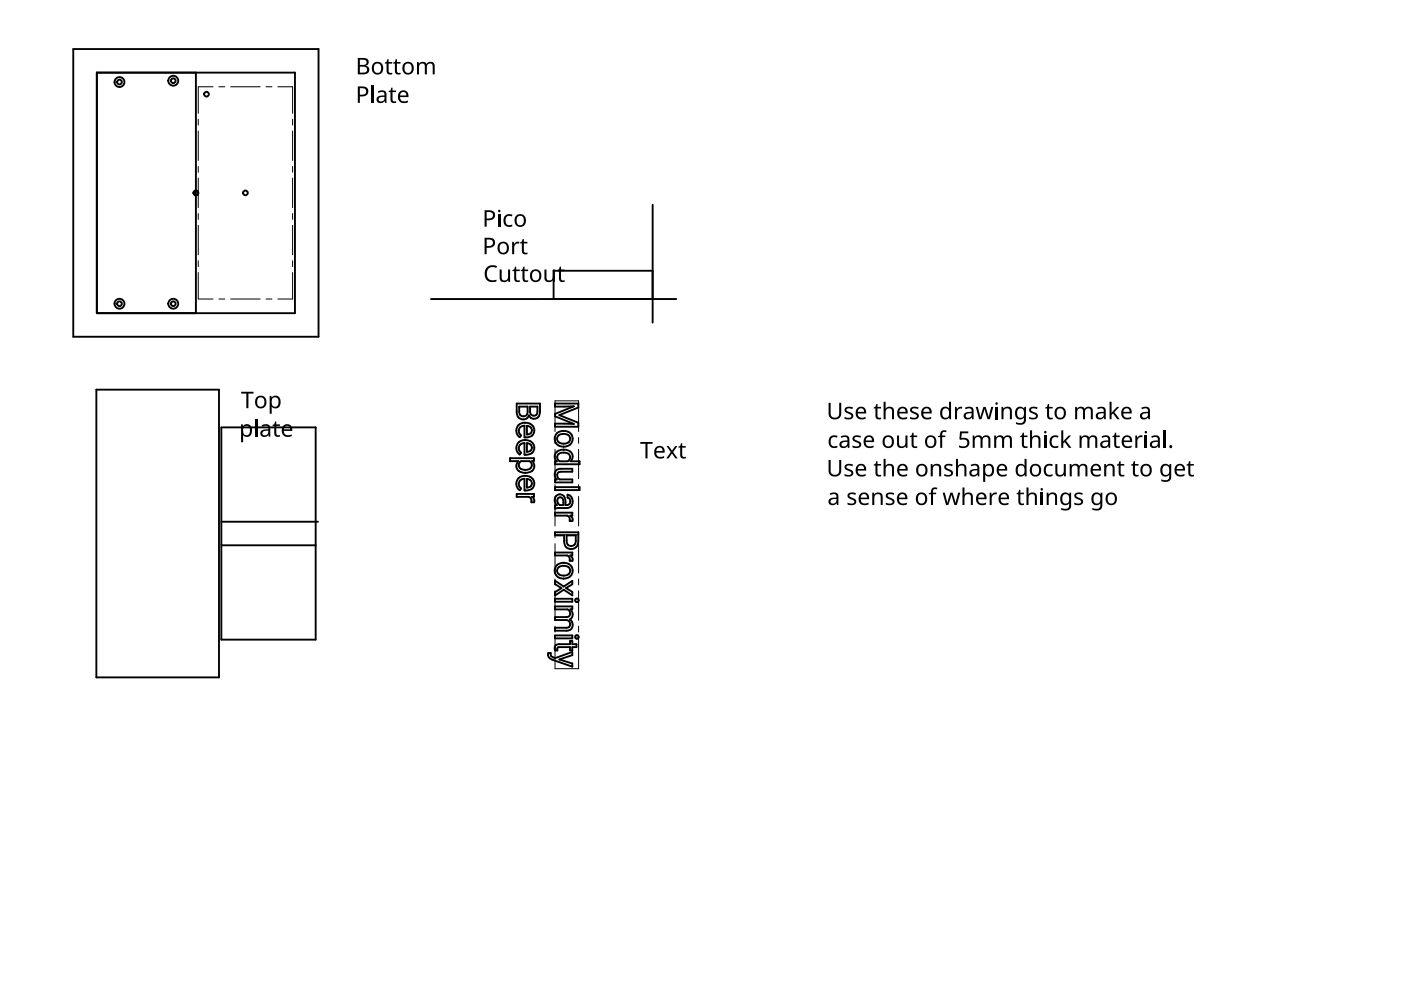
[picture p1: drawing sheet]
<svg xmlns="http://www.w3.org/2000/svg" width="297mm" height="210mm" viewBox="0 0 297 210" stroke-linecap="round" stroke-linejoin="round" font-family="sans-serif">
<g fill="none" stroke="#000" stroke-width=".4">
<path d="M15.5 10.4h52v61h-52zM20.5 15.4h42v51h-42zM41.5 15.4v51M138.4 57.4h-21v6M138.4 43.4v25M91.4 63.4h52M20.4 82.6h26v61h-26zM46.9 90.6h20v45h-20zM108.1 97.1h5.1v.6h-.4a1.47 1.47 0 0 1 .3 1.9 1.47 1.47 0 0 1-1.7 .6 1.5 1.5 0 0 1-1.7-.6 1.5 1.5 0 0 1 .2-1.8h-1.8zM109.5 85.6h5a5.1 5.1 0 0 1-.2 2.6 1.19 1.19 0 0 1-1.1 .6 1.19 1.19 0 0 1-1.1-.7 1.36 1.36 0 0 1-1.6 .8 1.36 1.36 0 0 1-1-1.6zM110 90.1a1.94 1.94 0 0 1 2.1-.4 1.94 1.94 0 0 1 1.2 1.9 1.7 1.7 0 0 1-2.1 1.1v-2.4a1.13 1.13 0 0 0-1.1 .7 1.13 1.13 0 0 0 .4 1.3l-.3 .4a1.72 1.72 0 0 1-.2-2.6zM110 93.8a1.94 1.94 0 0 1 2.1-.4 1.94 1.94 0 0 1 1.2 1.8 1.7 1.7 0 0 1-2.1 1.2v-2.5a1.13 1.13 0 0 0-1.1 .8 1.13 1.13 0 0 0 .4 1.3l-.3 .4a1.72 1.72 0 0 1-.2-2.6z"/>
<path d="M110.1 86.2h1.8v1.1a.89 .89 0 0 1-.9 1 .89 .89 0 0 1-.9-1zM110.3 97.9l.2-.1h1.7a1.02 1.02 0 0 1 .5 1.3 1.02 1.02 0 0 1-1.3 .5 1.05 1.05 0 0 1-1.2-.4 1.05 1.05 0 0 1 .1-1.3zM111.7 94a.93 .93 0 0 1 1.1 .9 .93 .93 0 0 1-1.1 .9zM111.7 90.3a.93 .93 0 0 1 1.1 .9 .93 .93 0 0 1-1.1 .9zM112.4 86.2h1.5v1a.8 .8 0 0 1-.7 .9 .8 .8 0 0 1-.8-.9zM117.7 85.6h4.9v.8l-4 1.6 4 1.6v.9h-4.9v-.7l4 .1-4-1.6v-.5l4-1.7-4 .1zM117.9 96a2.32 2.32 0 0 1 3.4 .2l.1 .9-.4 .7h1.9v.6h-5.2v-.5l.4-.1-.4-.4-.1-.6zM117.9 99.7l.7-.3h2.7v.6h-2.3a.84 .84 0 0 0-.9 .7 .84 .84 0 0 0 .6 1h2.6v.6h-3.6v-.6h.3a1.45 1.45 0 0 1-.1-2zM118.1 91.8a1.9 1.9 0 0 1 2.3-.2 1.9 1.9 0 0 1 .9 2.1 1.97 1.97 0 0 1-2.1 1 1.97 1.97 0 0 1-1.6-1.7l.1-.6zM118.3 96.4a1.72 1.72 0 0 1 2.5 .3l-.1 .7-.3 .4h-1.7l-.5-.6zM118.5 92.3a1.68 1.68 0 0 1 2.4 .4 1.3 1.3 0 0 1-2 1.3 .97 .97 0 0 1-.8-.7 .97 .97 0 0 1 .4-1zM46.9 110.6h20.5"/>
<path d="M46.9 115.6h20M109.5 104.7h3.7v.6h-.4l.5 .7-.1 .5h-.5v-.3a.83 .83 0 0 0-.5-.8h-2.7zM110 101.4a1.94 1.94 0 0 1 2.1-.4 1.94 1.94 0 0 1 1.2 1.8 1.7 1.7 0 0 1-2.1 1.2v-2.5a1.13 1.13 0 0 0-1.1 .8 1.13 1.13 0 0 0 .4 1.3l-.3 .3a1.72 1.72 0 0 1-.2-2.5zM111.7 101.5a.93 .93 0 0 1 1.1 1 .93 .93 0 0 1-1.1 .9zM117.7 117.1h3.6v.7h-.4l.5 .6v.5h-.6v-.3a.83 .83 0 0 0-.5-.8h-2.6zM117.7 112.9h4.9v1.8a1.52 1.52 0 0 1-1.5 1.7 1.52 1.52 0 0 1-1.5-1.7v-1.2h-1.9zM117.7 108.7h3.6v.6h-.4l.5 .6v.6h-.6v-.3a.83 .83 0 0 0-.5-.9h-2.6zM117.7 103.3h5.2v.6h-5.2zM117.9 105.2a1.16 1.16 0 0 1 1.3-.3 1.16 1.16 0 0 1 .7 1.2v1a.81 .81 0 0 0 1-.6 .81 .81 0 0 0-.6-1v-.6a1.45 1.45 0 0 1 1.1 1.4 1.45 1.45 0 0 1-1.2 1.4l-2.5 .1v-.6l.4-.1-.4-.5-.1-.5zM118.1 119.8a1.9 1.9 0 0 1 2.3-.3 1.9 1.9 0 0 1 .9 2.2 1.97 1.97 0 0 1-2.1 1 1.97 1.97 0 0 1-1.6-1.7l.1-.7zM118.3 105.6l.1-.1a.62 .62 0 0 1 .9 .2l.2 1.4h-.8a1.03 1.03 0 0 1-.4-1.5zM120.1 113.5h2a2.26 2.26 0 0 1-.3 2 .97 .97 0 0 1-1.1 .2 .97 .97 0 0 1-.6-1z"/>
<path d="M116.2 138.4h.6a.91 .91 0 0 0 .9 1.1l3.6-1.3v.7l-2.7 .9 2.7 .9v.7l-4.2-1.5a1.11 1.11 0 0 1-.9-1.5zM117.7 128.6h3.6v.6h-.4a1.34 1.34 0 0 1-.1 2.1 1.31 1.31 0 0 1 .6 1.5 1.31 1.31 0 0 1-1.3 .9h-2.4v-.6h2.4a.82 .82 0 0 0 .8-.8 .82 .82 0 0 0-.8-.8h-2.4v-.7h2.4a.85 .85 0 0 0 .8-.7 .85 .85 0 0 0-.5-.9h-2.7zM117.7 123.1l1.8 1.3 1.8-1.2v.7l-1.3 .8 1.3 .8v.7l-1.8-1.2-1.8 1.3v-.8l1.3-.8-1.3-.8zM117.7 127h3.6v.6h-3.6zM117.7 134.7h3.6v.7h-3.6zM117.9 136.8l.7-.2h2.3v-.7h.4v.7h.9v.6h-.9v.7h-.4v-.7h-2.5l-.2 .2v.5h-.5l-.1-.7zM118.5 120.2a1.68 1.68 0 0 1 2.4 .5 1.3 1.3 0 0 1-2 1.3 .97 .97 0 0 1-.8-.7 .97 .97 0 0 1 .4-1.1zM122.6 127a.37 .37 0 0 0-.5 0 .37 .37 0 0 0 0 .5 .37 .37 0 0 0 .5 .1M122.6 134.8a.37 .37 0 0 0-.5 0 .37 .37 0 0 0 0 .5 .37 .37 0 0 0 .5 0M122.6 134.8v.5M122.6 127v.5"/>
<circle cx="25.3" cy="17.4" r="1.05"/>
<circle cx="36.7" cy="17.1" r="1.05"/>
<circle cx="25.3" cy="64.4" r="1.05"/>
<circle cx="36.7" cy="64.4" r="1.05"/>
</g>
<g fill="none" stroke="#000" stroke-width=".21">
<path d="M45.2 18.4h-3.2v5.6M46.4 18.4h1.3M48.9 18.4h6.3M56.4 18.4h1.3M58.9 18.4h3.1v5.6M42 25.3v1.2M42 27.8v6.2M42 35.3v1.2M42 37.8v6.2M62 25.3v1.2M62 27.8v6.2M62 35.3v1.2"/>
<path d="M62 37.8v6.2M42 57.8v5.6h3.2M42 45.3v1.2M42 47.8v6.2M42 55.3v1.2M62 57.8v5.6h-3.1M62 45.3v1.2M62 47.8v6.2M62 55.3v1.2M46.4 63.4h1.3M48.9 63.4h6.3M56.4 63.4h1.3"/>
<path d="M115 63.4h7.3M123.5 63.4h1.3M126 63.4h6.3M133.5 63.4h1.3M136 63.4h7.4M117.7 91.5v-6.5h5v6.5M117.7 92.8v1.2M117.7 95.3v6.2M122.7 92.8v1.2M122.7 95.3v6.2M117.7 102.8v1.2M117.7 105.3v6.2"/>
<path d="M117.7 112.8v1.2M117.7 115.3v6.2M117.7 113.4h5M122.7 102.8v1.2M122.7 105.3v6.2M122.7 112.8v1.2M122.7 115.3v6.2M117.7 122.8v1.2M117.7 125.3v6.2M117.7 132.8v1.2M117.7 135.3v6.5h5v-6.5M122.7 122.8v1.2"/>
<path d="M122.7 125.3v6.2M122.7 132.8v1.2"/>
</g>
<g fill="none" stroke="#000" stroke-width=".4">
<circle cx="25.3" cy="17.4" r=".5"/>
<circle cx="36.7" cy="17.1" r=".5"/>
<circle cx="43.8" cy="20" r=".5"/>
<circle cx="41.5" cy="40.9" r=".5"/>
<circle cx="52" cy="40.9" r=".5"/>
<circle cx="25.3" cy="64.4" r=".5"/>
<circle cx="36.7" cy="64.4" r=".5"/>
</g>
<g fill="#000">
<path d="M82.1 12.5h.3v.7h.7v.3h-.7v1.5l.2 .4h.6v.3a.8 .8 0 0 1-1.2-.7v-1.5h-.4v-.2l.4-.2zM83.9 12.5h.3v.7h.7v.3h-.7v1.5l.2 .4h.5v.3a.8 .8 0 0 1-1.2-.7v-1.5h-.3v-.2l.3-.2zM88.4 13.2h.4v.3a.99 .99 0 0 1 1.6 0 .93 .93 0 0 1 1.1-.4 .93 .93 0 0 1 .7 1v1.7h-.5v-1.7a.64 .64 0 0 0-.7-.6 .64 .64 0 0 0-.5 .8v1.5h-.4v-1.7a.66 .66 0 0 0-.9-.6 .66 .66 0 0 0-.4 .9v1.4h-.4zM83 18.6h.2v.6h.8v.3h-.8v1.5l.3 .5h.5v.3a.8 .8 0 0 1-1.2-.7v-1.6h-.4v-.2l.4-.1zM103.2 56.7a1.95 1.95 0 0 1 2.2-.3l-.2 .4a1.36 1.36 0 0 0-1.6 .2 1.36 1.36 0 0 0-.3 1.6 1.32 1.32 0 0 0 2 .7v.4a1.77 1.77 0 0 1-2.1-.3 1.77 1.77 0 0 1-.3-2.1zM105.9 57.1h.5v1.7a.7 .7 0 0 0 .8 .6 .7 .7 0 0 0 .5-.9v-1.4h.5v2.7h-.4l-.1-.4a1.01 1.01 0 0 1-1.1 .4 1.01 1.01 0 0 1-.7-.9zM107.1 45.8l.5-.4h.6l.5 .1-.2 .4a.97 .97 0 0 0-1.3 .6 .97 .97 0 0 0 .9 1.2l.5-.1v.4a1.31 1.31 0 0 1-1.6-.2 1.31 1.31 0 0 1-.2-1.6zM108.6 51.3h.3l.1 .5 .5-.5h.6v.4h-.5a.84 .84 0 0 0-.6 .8v1.4h-.4zM109.2 56.5h.2v.6h.8v.4h-.8v1.5l.3 .4h.5v.3a.8 .8 0 0 1-1.2-.7v-1.5h-.4v-.2l.4-.2zM110.8 50.7h.3v.6h.7v.3h-.7v1.5l.2 .5 .5-.1v.4a.8 .8 0 0 1-1.2-.8v-1.5h-.3v-.2l.3-.2zM111 56.5h.2v.6h.8v.4h-.8v1.5l.2 .4h.6v.3a.8 .8 0 0 1-1.2-.7v-1.5h-.4v-.2l.4-.2zM115.4 57.1h.5v1.7a.7 .7 0 0 0 .8 .6 .7 .7 0 0 0 .5-.9v-1.4h.4v2.7h-.3l-.1-.4a1.01 1.01 0 0 1-1.1 .4 1.01 1.01 0 0 1-.7-.9z"/>
<path d="M118.7 56.5h.2v.6h.8v.4h-.8v1.5l.3 .4h.5v.3a.8 .8 0 0 1-1.2-.7v-1.5h-.4v-.2l.4-.2zM51.1 83.1h2.7v.4h-1.1v3h-.5v-3h-1.1zM58.3 89.4h.3v.6h.7v.3h-.7v1.5l.2 .5 .6-.1v.4a.8 .8 0 0 1-1.3-.8v-1.5h-.3v-.2l.4-.2zM135.8 93.7h2.6v.4h-1.1v3.1h-.5v-3.1h-1zM141.3 94.6h.5l.7 1 .6-1h.5l-.9 1.3 1 1.3h-.5l-.7-1.1-.7 1.1h-.5l.9-1.3zM144.4 94h.2v.6h.8v.3h-.8v1.5l.3 .5 .5-.1v.4a.8 .8 0 0 1-1.2-.8v-1.5h-.4v-.2l.4-.2zM176 92.7l.5-.4h.6l.5 .1-.1 .4a.97 .97 0 0 0-1.4 .6 .97 .97 0 0 0 .9 1.2l.5-.1v.4a1.31 1.31 0 0 1-1.5-.2 1.31 1.31 0 0 1-.3-1.6zM175.7 85.4h.4v2.3a.9 .9 0 0 0 .9 .9 .9 .9 0 0 0 .9-.9v-2.3h.5v2.3a1.34 1.34 0 0 1-1.4 1.2 1.34 1.34 0 0 1-1.3-1.3zM175.7 97.5h.4v2.3a.9 .9 0 0 0 .9 .9 .9 .9 0 0 0 .9-.9v-2.3h.5v2.3a1.34 1.34 0 0 1-1.4 1.2 1.34 1.34 0 0 1-1.3-1.2zM179.2 86.5a1.54 1.54 0 0 1 1.7-.1l-.2 .3-.7-.1-.5 .2v.3l.6 .3a.79 .79 0 0 1 .8 .9 .79 .79 0 0 1-1 .6l-.8-.1v-.4l.4 .1a.63 .63 0 0 0 1-.4l-.6-.4a.78 .78 0 0 1-.7-1.2zM180.9 92.6a1.54 1.54 0 0 1 1.6-.1l-.1 .3-.7-.2-.5 .2v.3l.6 .4a.79 .79 0 0 1 .8 .9 .79 .79 0 0 1-1 .6l-.9-.2v-.3l.5 .1a.63 .63 0 0 0 1-.4l-.7-.4a.78 .78 0 0 1-.6-1.2zM185.8 85.7h.2v.6h.8v.3h-.8v1.5l.3 .5 .5-.1v.4a.8 .8 0 0 1-1.2-.8v-1.5h-.4v-.2l.4-.2z"/>
<path d="M187.3 85.2h.5l-.1 1.4a1 1 0 0 1 1.1-.3 1 1 0 0 1 .7 .9v1.7h-.4v-1.7a.7 .7 0 0 0-.8-.6 .7 .7 0 0 0-.5 .9v1.4h-.5zM190.2 92.3h.4v1.7a.7 .7 0 0 0 .9 .6 .7 .7 0 0 0 .5-.9v-1.4h.4v2.7h-.3l-.1-.4a1.01 1.01 0 0 1-1.1 .4 1.01 1.01 0 0 1-.7-.9zM193.4 91.7h.3v.6h.8v.4h-.8v1.5l.2 .4h.6v.3a.8 .8 0 0 1-1.2-.7v-1.5h-.4v-.2l.4-.2zM193.1 86.5a1.54 1.54 0 0 1 1.7-.1l-.2 .3-.7-.1-.5 .2v.3l.6 .3a.79 .79 0 0 1 .8 .9 .79 .79 0 0 1-1 .6l-.9-.1v-.4l.5 .1a.63 .63 0 0 0 1-.4l-.6-.4a.78 .78 0 0 1-.7-1.2zM199.5 91.5l.5-.3h.4l.3 .1-.1 .3a.55 .55 0 0 0-.7 .1 .55 .55 0 0 0-.1 .6h.6v.4h-.6v2.3h-.5v-2.3h-.4v-.2l.4-.2zM202.5 86.3h.3l.1 .5 .5-.5h.6v.3h-.5a.84 .84 0 0 0-.6 .9v1.4h-.4zM203.5 91.5h1.8v.4h-1.4l-.1 1a1.17 1.17 0 0 1 1.8 .9 1.17 1.17 0 0 1-1.6 1.2l-.7-.2v-.4a1.03 1.03 0 0 0 1.1 .3 1.03 1.03 0 0 0 .7-.8 .93 .93 0 0 0-1.5-.6l-.2-.2zM206.9 86.3h.4l.5 2.1 .7-2.1h.5l.6 2.1 .6-2.1h.4l-.7 2.6h-.5l-.7-2.2-.6 2.2h-.5zM206.2 92.3h.4v.4a.99 .99 0 0 1 1.7 0 .93 .93 0 0 1 1-.4 .93 .93 0 0 1 .7 1v1.7h-.4v-1.7a.64 .64 0 0 0-.8-.6 .64 .64 0 0 0-.5 .8v1.5h-.4v-1.7a.66 .66 0 0 0-.8-.6 .66 .66 0 0 0-.4 .9v1.4h-.5zM212.3 86.3h.4v.3a1 1 0 0 1 1.1-.3 1 1 0 0 1 .7 .9v1.7h-.4v-1.7a.7 .7 0 0 0-.8-.6 .7 .7 0 0 0-.5 .9v1.4h-.5zM210.8 92.3h.3l.1 .4a.99 .99 0 0 1 1.6 0 .93 .93 0 0 1 1.1-.4 .93 .93 0 0 1 .6 1v1.7h-.4v-1.7a.64 .64 0 0 0-.7-.6 .64 .64 0 0 0-.5 .8v1.5h-.4v-1.7a.66 .66 0 0 0-.9-.6 .66 .66 0 0 0-.4 .9v1.4h-.4zM216.8 91.7h.3v.6h.7v.4h-.7v1.5l.2 .4h.6v.3a.8 .8 0 0 1-1.2-.7v-1.5h-.4v-.2l.4-.2z"/>
<path d="M218.3 86.5a1.54 1.54 0 0 1 1.7-.1l-.1 .3-.8-.1-.5 .2 .1 .3 .6 .3a.79 .79 0 0 1 .7 .9 .79 .79 0 0 1-1 .6l-.8-.1v-.4l.4 .1a.63 .63 0 0 0 1-.4l-.6-.4a.78 .78 0 0 1-.7-1.2zM218.4 91.2h.4v1.5a1 1 0 0 1 1.1-.4 1 1 0 0 1 .7 1v1.7h-.4v-1.7a.7 .7 0 0 0-.9-.6 .7 .7 0 0 0-.5 .9v1.4h-.4zM222.2 85.7h.2v.6h.8v.3h-.8v1.5l.3 .5 .5-.1v.4a.8 .8 0 0 1-1.2-.8v-1.5h-.4v-.2l.4-.2zM222.8 92.7l.5-.4h.6l.5 .1-.1 .4a.97 .97 0 0 0-1.4 .6 .97 .97 0 0 0 1 1.2l.5-.1v.4a1.31 1.31 0 0 1-1.6-.2 1.31 1.31 0 0 1-.2-1.6zM223.7 98.4h.5v1.7a.7 .7 0 0 0 .8 .6 .7 .7 0 0 0 .5-1v-1.3h.5v2.6h-.4v-.3a1.01 1.01 0 0 1-1.1 .3 1.01 1.01 0 0 1-.8-.9zM225 91.2h.4v2.4l1.2-1.3h.5l-1.1 1.2 1.2 1.5h-.6l-.9-1.3-.3 .3v1h-.4zM227.9 86.3h.4l.1 .3a.99 .99 0 0 1 1.6 .1 .93 .93 0 0 1 1-.4 .93 .93 0 0 1 .7 .9v1.7h-.4v-1.7a.64 .64 0 0 0-.8-.6 .64 .64 0 0 0-.5 .8v1.5h-.4v-1.7a.66 .66 0 0 0-.8-.6 .66 .66 0 0 0-.4 .9v1.4h-.5zM228.9 92.3h.3l.1 .4a.99 .99 0 0 1 1.6 0 .93 .93 0 0 1 1.1-.4 .93 .93 0 0 1 .6 1v1.7h-.4v-1.7a.64 .64 0 0 0-.7-.6 .64 .64 0 0 0-.5 .8v1.5h-.4v-1.7a.66 .66 0 0 0-.9-.6 .66 .66 0 0 0-.4 .9v1.4h-.4zM235.3 85.2h.4v2.3l1.1-1.2h.5l-1 1.1 1.1 1.5h-.5l-.9-1.2-.3 .2v1h-.4zM236.4 91.7h.3v.6h.7v.4h-.7v1.5l.2 .4h.5v.3a.8 .8 0 0 1-1.2-.7v-1.5h-.3v-.2l.3-.2zM240.7 92.3h.4v.5l.5-.4 .6-.1v.4h-.5a.84 .84 0 0 0-.6 .9v1.4h-.4zM179.2 98.6a1.54 1.54 0 0 1 1.7-.1l-.2 .4-.7-.2-.5 .2v.3l.6 .3a.79 .79 0 0 1 .8 .9 .79 .79 0 0 1-1 .6l-.8-.1v-.4l.4 .2a.63 .63 0 0 0 1-.5l-.6-.4a.78 .78 0 0 1-.7-1.2z"/>
<path d="M179.8 104.7a1.54 1.54 0 0 1 1.7-.1l-.1 .3-.8-.1-.5 .1 .1 .4 .6 .3a.79 .79 0 0 1 .7 .9 .79 .79 0 0 1-1 .6l-.8-.1v-.4l.4 .1a.63 .63 0 0 0 1-.4l-.6-.4a.78 .78 0 0 1-.7-1.2zM185.8 97.8h.2v.6h.8v.3h-.8v1.5l.3 .5 .5-.1v.4a.8 .8 0 0 1-1.2-.8v-1.5h-.4v-.2l.4-.2zM184.9 104.5h.4v.3a1 1 0 0 1 1.1-.3 1 1 0 0 1 .7 .9v1.7h-.4v-1.7a.7 .7 0 0 0-.8-.6 .7 .7 0 0 0-.5 .9v1.4h-.5zM187.3 97.3h.5l-.1 1.4a1 1 0 0 1 1.1-.3 1 1 0 0 1 .7 .9v1.7h-.4v-1.7a.7 .7 0 0 0-.8-.6 .7 .7 0 0 0-.5 .9v1.4h-.5zM187.9 104.7a1.54 1.54 0 0 1 1.7-.1l-.1 .3-.8-.1-.5 .1 .1 .4 .6 .3a.79 .79 0 0 1 .8 .9 .79 .79 0 0 1-1.1 .6l-.8-.1v-.4l.4 .1a.63 .63 0 0 0 1-.4l-.6-.4a.78 .78 0 0 1-.7-1.2zM197.6 103.6l.4-.3 .5 .1h.2l-.1 .4a.55 .55 0 0 0-.6 0 .55 .55 0 0 0-.2 .7h.7v.3h-.7v2.3h-.4v-2.3h-.5v-.2l.5-.2zM197.3 98.4h.4v.3a1 1 0 0 1 1.1-.3 1 1 0 0 1 .7 .9v1.7h-.4v-1.7a.7 .7 0 0 0-.8-.6 .7 .7 0 0 0-.5 .9v1.4h-.5zM200.3 98.6a1.54 1.54 0 0 1 1.7-.1l-.1 .4-.8-.2-.5 .2 .1 .3 .6 .3a.79 .79 0 0 1 .7 .9 .79 .79 0 0 1-1 .6l-.8-.1v-.4l.4 .2a.63 .63 0 0 0 1-.5l-.6-.4a.78 .78 0 0 1-.7-1.2zM199.9 104.5h.4l.5 2.1 .7-2.1h.5l.6 2.1 .6-2.1h.4l-.7 2.6h-.5l-.7-2.2-.6 2.2h-.5zM202.7 97.3h.4v1.4a1 1 0 0 1 1.1-.3 1 1 0 0 1 .7 .9v1.7h-.4v-1.7a.7 .7 0 0 0-.9-.6 .7 .7 0 0 0-.5 .9v1.4h-.4zM204.1 103.4h.4v1.4a1 1 0 0 1 1.1-.3 1 1 0 0 1 .7 .9v1.7h-.5v-1.7a.7 .7 0 0 0-.8-.6 .7 .7 0 0 0-.5 .9v1.4h-.4zM209.8 104.5h.4l.1 .4 .4-.4 .7-.1-.1 .4h-.5a.84 .84 0 0 0-.5 .9v1.4h-.5z"/>
<path d="M216.1 103.9h.2v.6h.8v.3h-.8v1.5l.3 .4h.5v.3a.8 .8 0 0 1-1.2-.7v-1.5h-.4v-.2l.4-.2zM217.6 103.4h.5l-.1 1.4a1 1 0 0 1 1.1-.3 1 1 0 0 1 .7 .9v1.7h-.4v-1.7a.7 .7 0 0 0-.8-.6 .7 .7 0 0 0-.5 .9v1.4h-.5zM221.6 98.7l.5-.3 .6-.1 .5 .2-.1 .3a.97 .97 0 0 0-1.4 .7 .97 .97 0 0 0 1 1.2l.5-.2v.4a1.31 1.31 0 0 1-1.6-.2 1.31 1.31 0 0 1-.2-1.6zM221.9 104.5h.4v.3a1 1 0 0 1 1.1-.3 1 1 0 0 1 .7 .9v1.7h-.4v-1.7a.7 .7 0 0 0-.9-.6 .7 .7 0 0 0-.5 .9v1.4h-.4zM227.9 104.7a1.54 1.54 0 0 1 1.7-.1l-.2 .3-.7-.1-.5 .1v.4l.7 .3a.79 .79 0 0 1 .7 .9 .79 .79 0 0 1-1 .6l-.8-.1v-.4l.4 .1a.63 .63 0 0 0 1-.4l-.6-.4a.78 .78 0 0 1-.7-1.2zM226.8 98.4h.3l.1 .3a.99 .99 0 0 1 1.6 .1 .93 .93 0 0 1 1.1-.4 .93 .93 0 0 1 .7 .9v1.7h-.5v-1.7a.64 .64 0 0 0-.7-.6 .64 .64 0 0 0-.5 .9v1.4h-.4v-1.7a.66 .66 0 0 0-.9-.6 .66 .66 0 0 0-.4 .9v1.4h-.4zM234.1 98.4h.4v.3a1 1 0 0 1 1.1-.3 1 1 0 0 1 .7 .9v1.7h-.4v-1.7a.7 .7 0 0 0-.9-.6 .7 .7 0 0 0-.5 .9v1.4h-.4zM237.3 97.8h.3v.6h.8v.3h-.8v1.5l.2 .5 .6-.1v.4a.8 .8 0 0 1-1.2-.8v-1.5h-.4v-.2l.4-.2zM240.4 97.8h.2v.6h.8v.3h-.8v1.5l.3 .5 .5-.1v.4a.8 .8 0 0 1-1.2-.8v-1.5h-.4v-.2l.4-.2zM252.1 97.8h.3v.6h.7v.3h-.7v1.5l.2 .5 .5-.1v.4a.8 .8 0 0 1-1.2-.8v-1.5h-.3v-.2l.3-.2z"/>
<path d="M75.9 12.3h1a.94 .94 0 0 1 1 .2 .94 .94 0 0 1 .2 1.1l-.6 .3a.95 .95 0 0 1 .8 1.2 .95 .95 0 0 1-1.2 .7h-1.2zM76.3 14.1v1.3h.7a.66 .66 0 0 0 .8-.7 .66 .66 0 0 0-.8-.6zM76.3 12.7v1.1h.6a.6 .6 0 0 0 .8-.6 .6 .6 0 0 0-.8-.5z"/>
<path d="M75.9 18.3h.9a1.1 1.1 0 0 1 1.3 1.1 1.1 1.1 0 0 1-1.4 1.1h-.4v1.3h-.4zM76.3 18.7v1.4a.94 .94 0 0 0 1.3-.7 .7 .7 0 0 0-.9-.7z"/>
<path d="M79.1 13.5a1.32 1.32 0 0 1 2.1 .6 1.32 1.32 0 0 1-1.3 1.7 1.41 1.41 0 0 1-.8-2.3zM79.6 13.6a1.02 1.02 0 0 0-.3 1.2 1.02 1.02 0 0 0 1.1 .6 1.01 1.01 0 0 0 .4-1.2 1.01 1.01 0 0 0-1.1-.7z"/>
<path d="M85.6 13.5a1.32 1.32 0 0 1 2.1 .6 1.32 1.32 0 0 1-1.4 1.7 1.41 1.41 0 0 1-.7-2.3zM86 13.6a1.02 1.02 0 0 0-.2 1.2 1.02 1.02 0 0 0 1 .6 1.01 1.01 0 0 0 .5-1.2 1.01 1.01 0 0 0-1.1-.7z"/>
<path d="M80.1 19.4a1.07 1.07 0 0 1 1.1-.3 1.07 1.07 0 0 1 .7 .9v1.8h-.3l-.1-.4a.85 .85 0 0 1-1.3 .3 .85 .85 0 0 1 .1-1.3l1.2-.2a.61 .61 0 0 0-.2-.6 .61 .61 0 0 0-.7 0l-.4 .1zM80.4 20.8l-.1 .1a.55 .55 0 0 0 .3 .6 .55 .55 0 0 0 .7-.2l.2-.8z"/>
<path d="M84.7 19.5a1.13 1.13 0 0 1 1.4-.2 1.13 1.13 0 0 1 .5 1.3h-1.8a1 1 0 0 0 .6 .9 1 1 0 0 0 1.1-.2v.4a1.42 1.42 0 0 1-1.9-.3 1.42 1.42 0 0 1 .1-1.9zM85 19.7l-.2 .5h1.4a.65 .65 0 0 0-.4-.6 .65 .65 0 0 0-.8 .1z"/>
<path d="M102.7 44.6h1a1.1 1.1 0 0 1 1.3 1.1 1.1 1.1 0 0 1-1.4 1h-.4v1.4h-.5zM103.2 45v1.3a.94 .94 0 0 0 1.3-.7 .7 .7 0 0 0-.9-.6z"/>
<path d="M102.7 50.4h1a1.1 1.1 0 0 1 1.3 1.1 1.1 1.1 0 0 1-1.4 1h-.4v1.4h-.5zM103.2 50.8v1.4a.94 .94 0 0 0 1.3-.7 .7 .7 0 0 0-.9-.7z"/>
<path d="M105.8 51.6a1.32 1.32 0 0 1 2.1 .6 1.32 1.32 0 0 1-1.4 1.7 1.41 1.41 0 0 1-.7-2.3zM106.2 51.7a1.02 1.02 0 0 0-.3 1.2 1.02 1.02 0 0 0 1.1 .6 1.01 1.01 0 0 0 .5-1.2 1.01 1.01 0 0 0-1.1-.6z"/>
<path d="M109.4 45.8a1.32 1.32 0 0 1 2.1 .6 1.32 1.32 0 0 1-1.4 1.7 1.41 1.41 0 0 1-.7-2.3zM109.8 45.9a1.02 1.02 0 0 0-.3 1.2 1.02 1.02 0 0 0 1.1 .6 1.01 1.01 0 0 0 .5-1.2 1.01 1.01 0 0 0-1.1-.7z"/>
<path d="M112.7 57.5a1.32 1.32 0 0 1 2.1 .6 1.32 1.32 0 0 1-1.4 1.7 1.41 1.41 0 0 1-.7-2.3zM113.1 57.6a1.02 1.02 0 0 0-.3 1.2 1.02 1.02 0 0 0 1.1 .6 1.01 1.01 0 0 0 .5-1.2 1.01 1.01 0 0 0-1.2-.7z"/>
<path d="M51.1 90h.4v.3a1.09 1.09 0 0 1 1.4-.3 1.09 1.09 0 0 1 .5 1.3 1.11 1.11 0 0 1-.5 1.2 1.11 1.11 0 0 1-1.4-.2v1.5h-.4zM51.7 90.5l-.1 .5a.9 .9 0 0 0 .8 1.3 1.1 1.1 0 0 0 .6-1.1 1.1 1.1 0 0 0-.7-.9z"/>
<path d="M54.4 84.2a1.32 1.32 0 0 1 2.1 .7 1.32 1.32 0 0 1-1.4 1.7 1.41 1.41 0 0 1-.7-2.4zM54.8 84.4a1.02 1.02 0 0 0-.3 1.2 1.02 1.02 0 0 0 1.1 .6 1.01 1.01 0 0 0 .5-1.2 1.01 1.01 0 0 0-1.2-.7z"/>
<path d="M55.5 90.2a1.07 1.07 0 0 1 1.1-.3 1.07 1.07 0 0 1 .7 .9v1.8h-.3l-.1-.4a.85 .85 0 0 1-1.3 .3 .85 .85 0 0 1 .1-1.3l1.2-.2a.61 .61 0 0 0-.2-.7 .61 .61 0 0 0-.7 0l-.4 .2zM55.7 91.5v.1a.55 .55 0 0 0 .3 .7 .55 .55 0 0 0 .7-.2l.2-.8z"/>
<path d="M57.2 83.9h.3l.1 .4a1.09 1.09 0 0 1 1.3-.3 1.09 1.09 0 0 1 .6 1.2 1.11 1.11 0 0 1-.6 1.3 1.11 1.11 0 0 1-1.3-.3v1.5h-.4zM57.8 84.5l-.2 .4a.9 .9 0 0 0 .9 1.3 1.1 1.1 0 0 0 .5-1 1.1 1.1 0 0 0-.7-1z"/>
<path d="M60 90.3a1.13 1.13 0 0 1 1.4-.2 1.13 1.13 0 0 1 .6 1.3h-1.8a1 1 0 0 0 .6 .9 1 1 0 0 0 1.1-.2v.4a1.42 1.42 0 0 1-1.9-.3 1.42 1.42 0 0 1 0-1.9zM60.4 90.5l-.2 .5h1.3a.65 .65 0 0 0-.3-.7 .65 .65 0 0 0-.8 .2z"/>
<path d="M139 94.9a1.13 1.13 0 0 1 1.4-.2 1.13 1.13 0 0 1 .5 1.3h-1.8a1 1 0 0 0 .6 .9 1 1 0 0 0 1.1-.2v.4a1.42 1.42 0 0 1-1.9-.3 1.42 1.42 0 0 1 .1-1.9zM139.4 95.1l-.3 .5h1.4a.65 .65 0 0 0-.4-.7 .65 .65 0 0 0-.7 .2z"/>
<path d="M178.3 92.5a1.07 1.07 0 0 1 1.1-.2 1.07 1.07 0 0 1 .7 .9v1.8h-.3l-.1-.4a.85 .85 0 0 1-1.3 .3 .85 .85 0 0 1 .1-1.4l1.2-.1a.61 .61 0 0 0-.3-.7 .61 .61 0 0 0-.7 0l-.3 .1zM178.5 93.9v.1a.55 .55 0 0 0 .2 .7 .55 .55 0 0 0 .8-.2l.2-.8z"/>
<path d="M181.7 86.6a1.13 1.13 0 0 1 1.4-.2 1.13 1.13 0 0 1 .5 1.3h-1.7a1 1 0 0 0 .6 .9 1 1 0 0 0 1-.2v.4a1.42 1.42 0 0 1-1.8-.3 1.42 1.42 0 0 1 0-1.9zM182.1 86.8l-.2 .5h1.3a.65 .65 0 0 0-.4-.7 .65 .65 0 0 0-.7 .2z"/>
<path d="M183.4 92.7a1.13 1.13 0 0 1 1.4-.3 1.13 1.13 0 0 1 .5 1.3h-1.8a1 1 0 0 0 .6 .9 1 1 0 0 0 1.1-.1v.3a1.42 1.42 0 0 1-1.9-.2 1.42 1.42 0 0 1 .1-1.9zM183.8 92.8l-.3 .6h1.4a.65 .65 0 0 0-.4-.7 .65 .65 0 0 0-.7 .1z"/>
<path d="M187.4 92.7a1.32 1.32 0 0 1 2.1 .6 1.32 1.32 0 0 1-1.4 1.7 1.41 1.41 0 0 1-.7-2.3zM187.9 92.8a1.02 1.02 0 0 0-.3 1.2 1.02 1.02 0 0 0 1.1 .6 1.01 1.01 0 0 0 .4-1.2 1.01 1.01 0 0 0-1.1-.7z"/>
<path d="M190.5 86.6a1.13 1.13 0 0 1 1.4-.2 1.13 1.13 0 0 1 .5 1.3h-1.7a1 1 0 0 0 .6 .9 1 1 0 0 0 1-.2v.4a1.42 1.42 0 0 1-1.8-.3 1.42 1.42 0 0 1 0-1.9zM190.9 86.8l-.2 .5h1.3a.65 .65 0 0 0-.4-.7 .65 .65 0 0 0-.7 .2z"/>
<path d="M195.6 86.6a1.13 1.13 0 0 1 1.4-.2 1.13 1.13 0 0 1 .5 1.3h-1.8a1 1 0 0 0 .6 .9 1 1 0 0 0 1.1-.2v.4a1.42 1.42 0 0 1-1.8-.3 1.42 1.42 0 0 1 0-1.9zM196 86.8l-.2 .5h1.3a.65 .65 0 0 0-.4-.7 .65 .65 0 0 0-.7 .2z"/>
<path d="M194.6 98.7a1.32 1.32 0 0 1 2.1 .6 1.32 1.32 0 0 1-1.4 1.7 1.41 1.41 0 0 1-.7-2.3zM195 98.8a1.02 1.02 0 0 0-.3 1.2 1.02 1.02 0 0 0 1.1 .6 1.01 1.01 0 0 0 .4-1.2 1.01 1.01 0 0 0-1.1-.6z"/>
<path d="M196.4 92.7a1.32 1.32 0 0 1 2.1 .6 1.32 1.32 0 0 1-1.4 1.7 1.41 1.41 0 0 1-.7-2.3zM196.9 92.8a1.02 1.02 0 0 0-.3 1.2 1.02 1.02 0 0 0 1.1 .6 1.01 1.01 0 0 0 .4-1.2 1.01 1.01 0 0 0-1.1-.7z"/>
<path d="M199.8 86.4a1.1 1.1 0 0 1 1.4 .2v-1.4h.4v3.7h-.3l-.1-.4a1.09 1.09 0 0 1-1.3 .3 1.09 1.09 0 0 1-.6-1.2l.1-.6zM200.1 86.7a1.05 1.05 0 0 0-.4 1.1 1.05 1.05 0 0 0 1 .8 1.14 1.14 0 0 0-.1-2z"/>
<path d="M204.6 86.5a1.07 1.07 0 0 1 1.1-.3 1.07 1.07 0 0 1 .7 .9v1.8h-.3l-.1-.4a.85 .85 0 0 1-1.3 .3 .85 .85 0 0 1 .1-1.3l1.2-.2a.61 .61 0 0 0-.2-.7 .61 .61 0 0 0-.7 0l-.4 .2zM204.9 87.8l-.1 .1a.55 .55 0 0 0 .3 .7 .55 .55 0 0 0 .7-.2l.2-.8z"/>
<path d="M215.6 86.4a1.08 1.08 0 0 1 1.5 .2l.1-.3h.3v2.6a1.16 1.16 0 0 1-1.7 1.1l-.4-.1v-.4a1.04 1.04 0 0 0 1.7-.4v-.6a1.1 1.1 0 0 1-1.3 .3 1.1 1.1 0 0 1-.6-1.2l.1-.6zM215.9 86.7a1.24 1.24 0 0 0 .3 1.9 .84 .84 0 0 0 .8-.4 .84 .84 0 0 0 .1-.9 .72 .72 0 0 0-.4-.6 .72 .72 0 0 0-.8 0z"/>
<path d="M218.7 98.7a1.32 1.32 0 0 1 2.1 .6 1.32 1.32 0 0 1-1.4 1.7 1.41 1.41 0 0 1-.7-2.3zM219.1 98.8a1.02 1.02 0 0 0-.3 1.2 1.02 1.02 0 0 0 1.1 .6 1.01 1.01 0 0 0 .4-1.2 1.01 1.01 0 0 0-1.1-.6z"/>
<path d="M223.9 86.6a1.32 1.32 0 0 1 2.1 .6 1.32 1.32 0 0 1-1.4 1.7 1.41 1.41 0 0 1-.7-2.3zM224.3 86.7a1.02 1.02 0 0 0-.3 1.2 1.02 1.02 0 0 0 1.1 .6 1.01 1.01 0 0 0 .5-1.2 1.01 1.01 0 0 0-1.2-.7z"/>
<path d="M232.6 86.5a1.07 1.07 0 0 1 1.1-.3 1.07 1.07 0 0 1 .7 .9v1.8h-.3l-.1-.4a.85 .85 0 0 1-1.3 .3 .85 .85 0 0 1 .1-1.3l1.2-.2a.61 .61 0 0 0-.2-.7 .61 .61 0 0 0-.7 0l-.4 .2zM232.9 87.8l-.1 .1a.55 .55 0 0 0 .3 .7 .55 .55 0 0 0 .7-.2l.2-.8z"/>
<path d="M233.6 92.5a1.07 1.07 0 0 1 1.1-.2 1.07 1.07 0 0 1 .7 .9v1.8h-.3l-.1-.4a.85 .85 0 0 1-1.3 .3 .85 .85 0 0 1 .1-1.4l1.2-.1a.61 .61 0 0 0-.3-.7 .61 .61 0 0 0-.7 0l-.3 .1zM233.8 93.9v.1a.55 .55 0 0 0 .2 .7 .55 .55 0 0 0 .8-.2l.2-.8z"/>
<path d="M238 86.6a1.13 1.13 0 0 1 1.4-.2 1.13 1.13 0 0 1 .6 1.3h-1.8a1 1 0 0 0 .6 .9 1 1 0 0 0 1-.2v.4a1.42 1.42 0 0 1-1.8-.3 1.42 1.42 0 0 1 0-1.9zM238.4 86.8l-.2 .5h1.3a.65 .65 0 0 0-.4-.7 .65 .65 0 0 0-.7 .2z"/>
<path d="M238.1 92.7a1.13 1.13 0 0 1 1.4-.3 1.13 1.13 0 0 1 .5 1.3h-1.7a1 1 0 0 0 .6 .9 1 1 0 0 0 1-.1v.3a1.42 1.42 0 0 1-1.8-.2 1.42 1.42 0 0 1 0-1.9zM238.5 92.8l-.2 .6h1.3a.65 .65 0 0 0-.4-.7 .65 .65 0 0 0-.7 .1z"/>
<path d="M242 86.5a1.07 1.07 0 0 1 1.1-.3 1.07 1.07 0 0 1 .7 .9v1.8h-.3l-.1-.4a.85 .85 0 0 1-1.3 .3 .85 .85 0 0 1 .1-1.3l1.2-.2a.61 .61 0 0 0-.2-.7 .61 .61 0 0 0-.7 0l-.4 .2zM242.3 87.8l-.1 .1a.55 .55 0 0 0 .3 .7 .55 .55 0 0 0 .7-.2l.2-.8z"/>
<path d="M242.1 98.7a1.32 1.32 0 0 1 2.1 .6 1.32 1.32 0 0 1-1.4 1.7 1.41 1.41 0 0 1-.7-2.3zM242.5 98.8a1.02 1.02 0 0 0-.3 1.2 1.02 1.02 0 0 0 1.1 .6 1.01 1.01 0 0 0 .5-1.2 1.01 1.01 0 0 0-1.1-.6z"/>
<path d="M244.1 92.5a1.07 1.07 0 0 1 1.1-.2 1.07 1.07 0 0 1 .7 .9v1.8h-.3l-.1-.4a.85 .85 0 0 1-1.3 .3 .85 .85 0 0 1 .1-1.4l1.2-.1a.61 .61 0 0 0-.2-.7 .61 .61 0 0 0-.7 0l-.4 .1zM244.4 93.9l-.1 .1a.55 .55 0 0 0 .3 .7 .55 .55 0 0 0 .7-.2l.2-.8z"/>
<path d="M175.9 104.6a1.07 1.07 0 0 1 1.2-.2 1.07 1.07 0 0 1 .7 .9v1.8h-.3l-.1-.4a.85 .85 0 0 1-1.4 .3 .85 .85 0 0 1 .1-1.4l1.2-.1a.61 .61 0 0 0-.2-.7 .61 .61 0 0 0-.7 0l-.3 .2zM176.2 106l-.1 .1a.55 .55 0 0 0 .3 .7 .55 .55 0 0 0 .7-.2l.2-.8z"/>
<path d="M181.7 98.7a1.13 1.13 0 0 1 1.4-.2 1.13 1.13 0 0 1 .5 1.3h-1.7a1 1 0 0 0 .6 .9 1 1 0 0 0 1-.2v.4a1.42 1.42 0 0 1-1.8-.3 1.42 1.42 0 0 1 0-1.9zM182.1 98.9l-.2 .5h1.3a.65 .65 0 0 0-.4-.7 .65 .65 0 0 0-.7 .2z"/>
<path d="M182.4 104.8a1.13 1.13 0 0 1 1.3-.3 1.13 1.13 0 0 1 .6 1.3h-1.8a1 1 0 0 0 .6 1 1 1 0 0 0 1.1-.2v.3a1.42 1.42 0 0 1-1.9-.2 1.42 1.42 0 0 1 .1-1.9zM182.7 105l-.2 .5h1.3a.65 .65 0 0 0-.3-.7 .65 .65 0 0 0-.8 .2z"/>
<path d="M190.5 104.8a1.13 1.13 0 0 1 1.4-.3 1.13 1.13 0 0 1 .5 1.3h-1.8a1 1 0 0 0 .6 1 1 1 0 0 0 1.1-.2v.3a1.42 1.42 0 0 1-1.9-.2 1.42 1.42 0 0 1 .1-1.9zM190.8 105l-.2 .5h1.3a.65 .65 0 0 0-.3-.7 .65 .65 0 0 0-.8 .2z"/>
<path d="M190.5 98.7a1.13 1.13 0 0 1 1.4-.2 1.13 1.13 0 0 1 .5 1.3h-1.7a1 1 0 0 0 .6 .9 1 1 0 0 0 1-.2v.4a1.42 1.42 0 0 1-1.8-.3 1.42 1.42 0 0 1 0-1.9zM190.9 98.9l-.2 .5h1.3a.65 .65 0 0 0-.4-.7 .65 .65 0 0 0-.7 .2z"/>
<path d="M194.5 104.8a1.32 1.32 0 0 1 2.1 .6 1.32 1.32 0 0 1-1.4 1.7 1.41 1.41 0 0 1-.7-2.3zM194.9 104.9a1.02 1.02 0 0 0-.3 1.2 1.02 1.02 0 0 0 1.1 .6 1.01 1.01 0 0 0 .5-1.2 1.01 1.01 0 0 0-1.2-.7z"/>
<path d="M205.8 98.6a1.07 1.07 0 0 1 1.1-.3 1.07 1.07 0 0 1 .7 .9v1.8h-.3l-.1-.4a.85 .85 0 0 1-1.3 .3 .85 .85 0 0 1 .1-1.3l1.2-.2a.61 .61 0 0 0-.2-.7 .61 .61 0 0 0-.7 0l-.4 .2zM206.1 100h-.1a.55 .55 0 0 0 .3 .7 .55 .55 0 0 0 .7-.2l.2-.8z"/>
<path d="M207.2 104.8a1.13 1.13 0 0 1 1.4-.3 1.13 1.13 0 0 1 .6 1.3h-1.8a1 1 0 0 0 .6 1 1 1 0 0 0 1.1-.2v.3a1.42 1.42 0 0 1-1.9-.2 1.42 1.42 0 0 1 0-1.9zM207.6 105l-.2 .5h1.3a.65 .65 0 0 0-.3-.7 .65 .65 0 0 0-.8 .2z"/>
<path d="M208.5 98.4h.3l.1 .3a1.09 1.09 0 0 1 1.3-.3 1.09 1.09 0 0 1 .6 1.3 1.11 1.11 0 0 1-.6 1.2 1.11 1.11 0 0 1-1.3-.2v1.5h-.4zM209.1 98.9l-.2 .5a.9 .9 0 0 0 .9 1.3 1.1 1.1 0 0 0 .5-1.1 1.1 1.1 0 0 0-.7-.9z"/>
<path d="M211.6 98.7a1.13 1.13 0 0 1 1.4-.2 1.13 1.13 0 0 1 .5 1.3h-1.7a1 1 0 0 0 .6 .9 1 1 0 0 0 1-.2v.4a1.42 1.42 0 0 1-1.8-.3 1.42 1.42 0 0 1 0-1.9zM212 98.9l-.2 .5h1.3a.65 .65 0 0 0-.4-.7 .65 .65 0 0 0-.7 .2z"/>
<path d="M212 104.8a1.13 1.13 0 0 1 1.4-.3 1.13 1.13 0 0 1 .5 1.3h-1.8a1 1 0 0 0 .6 1 1 1 0 0 0 1.1-.2v.3a1.42 1.42 0 0 1-1.8-.2 1.42 1.42 0 0 1 0-1.9zM212.4 105l-.2 .5h1.3a.65 .65 0 0 0-.4-.7 .65 .65 0 0 0-.7 .2z"/>
<path d="M215.8 98.5a1.1 1.1 0 0 1 1.5 .2l-.1-1.4h.4v3.7h-.3l-.1-.3a1.09 1.09 0 0 1-1.3 .2 1.09 1.09 0 0 1-.6-1.2l.1-.6zM216.1 98.8a1.05 1.05 0 0 0-.4 1.2 1.05 1.05 0 0 0 1 .7 1.14 1.14 0 0 0 0-2z"/>
<path d="M225.2 104.6a1.08 1.08 0 0 1 1.5 .2l.1-.3h.3v2.6a1.16 1.16 0 0 1-1.7 1.1l-.4-.1v-.4a1.04 1.04 0 0 0 1.7-.4v-.6a1.1 1.1 0 0 1-1.3 .3 1.1 1.1 0 0 1-.6-1.2l.1-.6zM225.5 104.9a1.24 1.24 0 0 0 .3 1.9 .84 .84 0 0 0 .8-.4 .84 .84 0 0 0 .1-.9 .72 .72 0 0 0-.4-.7 .72 .72 0 0 0-.8 .1z"/>
<path d="M231.5 98.7a1.13 1.13 0 0 1 1.4-.2 1.13 1.13 0 0 1 .6 1.3h-1.8a1 1 0 0 0 .6 .9 1 1 0 0 0 1-.2v.4a1.42 1.42 0 0 1-1.8-.3 1.42 1.42 0 0 1 0-1.9zM231.9 98.9l-.2 .5h1.3a.65 .65 0 0 0-.4-.7 .65 .65 0 0 0-.7 .2z"/>
<path d="M231.8 104.6a1.08 1.08 0 0 1 1.5 .2l.1-.3h.3v2.6a1.16 1.16 0 0 1-1.7 1.1l-.4-.1v-.4a1.04 1.04 0 0 0 1.7-.4v-.6a1.1 1.1 0 0 1-1.3 .3 1.1 1.1 0 0 1-.6-1.2l.1-.6zM232.1 104.9a1.24 1.24 0 0 0 .3 1.9 .84 .84 0 0 0 .8-.4 .84 .84 0 0 0 .1-.9 .72 .72 0 0 0-.4-.7 .72 .72 0 0 0-.8 .1z"/>
<path d="M234.7 104.8a1.32 1.32 0 0 1 2.1 .6 1.32 1.32 0 0 1-1.4 1.7 1.41 1.41 0 0 1-.7-2.3zM235.1 104.9a1.02 1.02 0 0 0-.2 1.2 1.02 1.02 0 0 0 1 .6 1.01 1.01 0 0 0 .5-1.2 1.01 1.01 0 0 0-1.1-.7z"/>
<path d="M246.4 98.5a1.08 1.08 0 0 1 1.5 .2l.1-.3h.3v2.6a1.16 1.16 0 0 1-1.7 1.1l-.4-.1v-.4a1.04 1.04 0 0 0 1.7-.4v-.5a1.1 1.1 0 0 1-1.3 .2 1.1 1.1 0 0 1-.6-1.2l.1-.6zM246.7 98.8a1.24 1.24 0 0 0 .3 1.9 .84 .84 0 0 0 .8-.3 .84 .84 0 0 0 .1-.9 .72 .72 0 0 0-.4-.7 .72 .72 0 0 0-.8 0z"/>
<path d="M249.3 98.7a1.13 1.13 0 0 1 1.4-.2 1.13 1.13 0 0 1 .5 1.3h-1.7a1 1 0 0 0 .6 .9 1 1 0 0 0 1-.2v.4a1.42 1.42 0 0 1-1.8-.3 1.42 1.42 0 0 1 0-1.9zM249.7 98.9l-.2 .5h1.3a.65 .65 0 0 0-.4-.7 .65 .65 0 0 0-.7 .2z"/>
<circle cx="105.9" cy="44.7" r=".27"/>
<circle cx="211.3" cy="85.6" r=".27"/>
<circle cx="221.6" cy="91.6" r=".27"/>
<circle cx="243" cy="91.6" r=".27"/>
<circle cx="248.2" cy="94.7" r=".31"/>
<circle cx="220.9" cy="103.7" r=".27"/>
</g>
<path d="M79 18.1v3.7M105.8 45.4v2.7M54.3 88.9v3.7M211.3 86.3v2.6M221.6 92.3v2.7M242.9 92.3v2.7M246.9 91.2v3.8M220.9 104.5v2.6" fill="none" stroke="#000" stroke-width=".43"/>
</svg>
